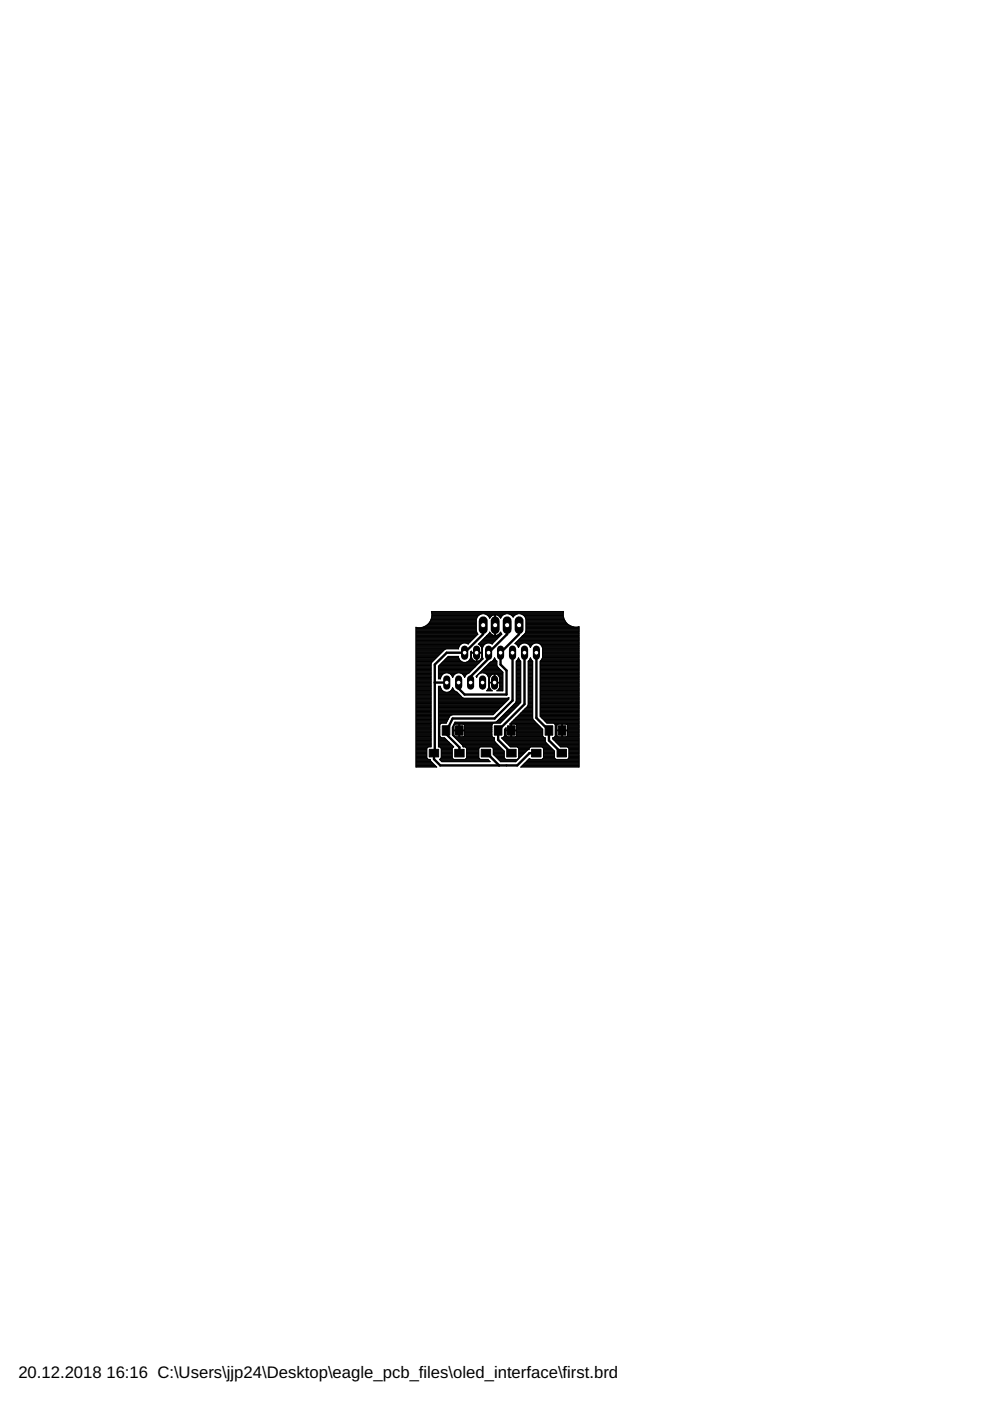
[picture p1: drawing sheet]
<svg xmlns="http://www.w3.org/2000/svg" width="210mm" height="297mm" viewBox="0 0 210 297" stroke-linecap="round" stroke-linejoin="round" font-family="sans-serif">
<defs><g id="words">
<g font-size="3.5">
<text x="3.9" y="292.1">20.12.2018</text>
<text x="22.6" y="292.1">16:16 C:\Users\jjp24\Desktop\eagle_pcb_files\oled_interface\first.brd</text>
</g>
</g></defs>
<path d="M91 158.9h2v1.6h-2zM93.8 153.9h1.6v2h-1.6zM96.4 158.9h2v1.6h-2zM96.6 153.9h1.6v2h-1.6zM102 158.9h2v1.6h-2zM104.8 153.9h1.6v2h-1.6zM107.4 158.9h2v1.6h-2zM107.6 153.9h1.6v2h-1.6zM112.7 158.9h2v1.6h-2zM115.6 153.9h1.6v2h-1.6zM118.1 158.9h2v1.6h-2zM118.4 153.9h1.6v2h-1.6z" fill="#000" stroke="#000" stroke-width=".21"/>
<g fill="none" stroke="#000" stroke-width=".51">
<path d="M102.3 134.6l-3.8 3.8h-3.8l-2.5 2.5v18.8M102.4 132.5v2M103.6 139.6l-3.8 3.8M107.5 132.5v2l-3.9 3.9M108.7 138.4v10.1l-3.8 3.8h-8.9l-1.3 2.6M109.9 134.6l-3.8 3.8v2.5l1.3 1.3v5.1h-8.9l-1.3-1.3v-1.3M110.1 132.5v2M111.2 138.4v10.9l-5.6 5.6v2l2.8 2.8M113.7 138.4v13.8l2.7 2.7v2.1l2.7 2.7M92 159.7v1.3l1.3 1.3h16.4l2.6-2.6h1.4M92.2 144.7h2.5M94.3 155.3l3.1 3.2v1.2"/>
<path d="M103 159.7h.2l2.6 2.6"/>
</g>
<g fill="none" stroke="#000" stroke-width=".21">
<path d="M88.2 139.2h4.6M88.2 138.5h5.3M88.2 134.7h12.9M88.2 139.9h3.9M88.2 139.8h4M88.2 139.7h4.1M88.2 139.5h4.2M88.2 139.4h4.4M88.2 139.3h4.5M88.2 139h4.7M88.2 138.9h4.8M88.2 138.8h5"/>
<path d="M88.2 138.7h5.1M88.2 138.6h5.2M88.2 138.3h5.4M88.2 138.2h5.6M88.2 138.1h5.7M88.2 138h5.8M88.2 137.9h5.9M88.2 137.7h6.1M88.2 137.5h9M88.2 137.4h9M88.2 137.2h9.1M88.2 137.1h9.1"/>
<path d="M88.2 137h9.2M88.2 136.9h9.2M88.2 136.8h9.3M88.2 136.7h9.5M88.2 136.5h9.6M88.2 136.4h9.9M88.2 136.3h11.3M88.2 136.2h11.4M88.2 136h11.5M88.2 135.9h11.7M88.2 135.8h11.8M88.2 135.7h11.9"/>
<path d="M88.2 135.6h12M88.2 135.4h12.2M88.2 135.3h12.3M88.2 135.2h12.4M88.2 135.1h12.5M88.2 135h12.6M88.2 134.8h12.7M88.2 134.6h13M88.2 134.5h13.1M88.2 134.3h13M88.2 134.2h13M88.2 134.1h12.9"/>
<path d="M88.2 134h12.9M88.2 133.9h12.8M88.2 133.8h12.8M88.2 133.6h12.8M88.2 133.5h12.8M88.2 133.4h12.8M88.2 133.3h12.8M88.2 133.2h12.8M88.2 133h.1M89.4 133h11.6M89.9 132.9h11.1M90.1 132.8h10.9"/>
<path d="M90.3 132.7h10.7M90.5 132.5h10.5M90.5 132.5a2.61 2.61 0 0 1-2.3 .5v29.6h4.4l-1.2-1.2-.2-.4h-.4l-.3-.3v-2l.3-.4M90.6 132.4h10.4M90.8 132.3h10.2M90.9 132.2h10.1M91 132.1h10M91.1 132h9.9M91.1 131.8h9.9M91.2 131.7h9.8M91.3 131.6h9.7M91.4 131.5h9.6"/>
<path d="M91.4 131.3h9.6M91.4 131.2h9.6M91.5 131.1h9.6M91.5 131h9.6M91.5 129.8h28M91.5 130.9h9.7M91.5 129.9h27.9M91.6 130.1h27.8M91.6 130.7l-.6 1.3-.5 .5M91.6 130v.7M91.6 130.7h9.6M91.6 130.6h9.7"/>
<path d="M91.6 130.5h9.9M91.6 130.4h10M91.6 130.3h10.3M91.6 130h27.8M94.3 139.9h3.2M94.4 139.8h3M94.6 137.6l-3.1 2.9-.1 .3v17.5h-3.2M94.6 139.7h2.7M94.7 139.5h2.6M94.8 139.4h2.4M94.9 139.3h2.3M97.4 136.9l-.2 .7h-9"/>
<path d="M97.8 136.5l.5-.2 1 .2M97.8 136.5l-.4 .4M99 136.4h.4M99.3 136.5h.1M99.6 139.9h.7M99.6 139.9l-.3 .3M99.7 139.8h.5M99.7 139.7h.4M99.8 139.5h.2M99.8 139.4v-1.2l.2-.2v.3h1v1.9l-.4-.1M99.8 139.2h.2M99.8 139.4l-.2 .5"/>
<path d="M99.8 138.5h2.5M99.8 139.4h.2M99.8 139.3h.2M99.8 139h.2M99.8 138.9h.2M99.8 138.8h.2M99.8 138.7h.2M99.8 138.6h.2M99.8 138.3h1.2M99.8 138.2h.2M99.9 138.1h.1M100 138.5v.9"/>
<path d="M100 139.4l.2 .4 .4 .3M101 139.2h.1M101 139.9h.1M101 139.8h.1M101 139.7h.1M101 139.5h.1M101 139.4h.1M101 139.3h.1M101 139h.1M101 138.9h.1M101 138.8h.1M101 138.7h.1"/>
<path d="M101 138.6h.1M101.1 138.3h1.2M101.5 136.5h1.3M101.5 136.7h1.2M101.6 136.4h1.5M101.7 136.8h.9M101.7 136.3h2.9M101.8 139.9h.4M101.9 136.9h.6M101.9 136.2h2.8M101.9 139.8h.4M102 137h.4"/>
<path d="M102 136h2.8M102 139.7h.4M102 137.1h.4M102.1 139.5h.3M102.1 137.2h.2M102.1 135.9h2.8M102.1 139.4l-.3 .6-.7 .2M102.1 139.4h.2M102.1 137.4h.2M102.1 139.3h.2M102.1 137.5h.2M102.2 130.1l-1 .7-.2 .5v2.5l.3 .7-2 2"/>
<path d="M102.2 137.6h.1M102.2 139.2h.1M102.2 138.5l-.1 .9M102.2 139h.1M102.2 138.9h.1M102.2 138.8h.1M102.2 138.7h.1M102.2 138.6h.1M102.2 138.2h.1M102.2 138.1h.1M102.2 138h.1M102.2 137.9h.1"/>
<path d="M102.2 137.7h.1M102.2 135.8h2.9M102.3 139.4l.1 .3-3 3-.7 .5-.2 .4M102.3 135.7h2.9M102.4 134.5l-.1 .1M102.4 135.6h2.9M102.5 136.9l-.2 .5v2M102.6 135.4h2.8M102.7 135.3h2.8M102.7 130.1l1 .7M102.8 135.2h2.9M102.8 136.5l.5-.2 1 .2"/>
<path d="M102.8 136.5l-.3 .4M102.9 135.1h2.9M103 135h2.9M103 130.3h3.9M103.1 134.8h2.9M103.3 134.7h1.4M103.3 130.4h1.3M103.4 134.6h1M103.4 130.5h1M103.5 134.5h.7M103.5 130.6h.7M103.6 138.4v1.2"/>
<path d="M103.7 134.3h.4M103.7 130.7h.4M103.7 134.2h.3M103.7 130.9h.2M103.8 134.1h.1M103.8 131h.1M104 136.4h.5M104.3 136.5h.1M104.7 139.9h.4M104.7 139.9l-.7 .5-3.1 3 .1 .2M104.7 139.9l.2-.4 .4 .7v.9M104.7 134.7l-.5-.2-.4-.5-.1 .3-2.3 2.3 .5 .3a1.5 1.5 0 0 1 .3 1.4h-1.1v1.9"/>
<path d="M104.7 134.7h.2M104.7 139.8h.3M104.8 139.7h.1M104.8 139.5h.1M104.9 130.3h.1M104.9 130.3l-.6 .2-.5 .6-.1-.3M104.9 130.3v2.2h.2v-2.2a1.24 1.24 0 0 1 1.1 .8l.1-.3M104.9 134.7v-2.1h.2v2.1M104.9 134.6h.2M104.9 134.5h.2M104.9 134.3h.2M104.9 134.2h.2"/>
<path d="M104.9 134.1h.2M104.9 134h.2M104.9 133.9h.2M104.9 133.8h.2M104.9 133.6h.2M104.9 133.5h.2M104.9 133.4h.2M104.9 133.3h.2M104.9 133.2h.2M104.9 133h.2M104.9 132.9h.2M104.9 132.8h.2"/>
<path d="M104.9 132.7h.2M104.9 132.4h.2M104.9 132.3h.2M104.9 132.2h.2M104.9 132.1h.2M104.9 132h.2M104.9 131.8h.2M104.9 131.7h.2M104.9 131.6h.2M104.9 131.5h.2M104.9 131.3h.2M104.9 131.2h.2"/>
<path d="M104.9 131.1h.2M104.9 131h.2M104.9 130.9h.2M104.9 130.7h.2M104.9 130.6h.2M104.9 130.5h.2M104.9 130.4h.2M105.3 134.7h-.4M105.3 134.7h.8M105.3 130.4h1.4M105.6 134.6h.7M105.6 130.5h1"/>
<path d="M105.8 134.5h.6M105.8 130.6h.6M105.9 134.3h.4M105.9 130.7h.4M106 134.2h.2M106 130.9h.2M106.1 134.1h.1M106.1 131h.1M106.4 134.5l-.2-.5-.4 .5-.5 .2M106.4 134.5l-2.1 2M107.2 130.1l-.5 .3-.4 .4M107.8 130.1l1 .7"/>
<path d="M108.1 130.3h1.4M108.4 130.4h.8M108.5 130.5h.6M108.6 130.6h.4M108.7 130.7h.1M109.2 136.4h1.5M109.3 136.3h13.5M109.4 136.5l.4 .4M109.4 136.5h1.1M109.5 136.2h13.3M109.5 136.7h.8M109.6 136h13.2"/>
<path d="M109.6 136.8h.6M109.7 135.9h13.1M109.7 139.9h.4M109.8 136.9l.1 .4 .2-.4M109.8 130.1l-.6 .3-.4 .4M109.8 136.9h.3M109.8 139.8h.3M109.8 137h.2M109.8 135.8h13M109.9 139.7h.1M109.9 137.1h.1M109.9 139.5h.1"/>
<path d="M109.9 137.2h.1M109.9 135.7h12.9M110.1 134.5l-.2 .1M110.1 135.6h12.7M110.2 135.4h12.6M110.3 135.3h12.5M110.3 130.1l1 .7 .2 .5v2.5l-.2 .5-.4 .4M110.4 135.2h12.4M110.5 136.5l.4-.2h.6l.4 .2M110.5 136.5l-.4 .4M110.5 135.1h12.3M110.7 135h12.1"/>
<path d="M110.7 130.3h8.7M110.7 134.8h12.1M110.9 134.7l-1.7 1.7 .2 .1M110.9 134.7h11.9M110.9 130.4h8.5M111 134.6h11.8M111 130.5h8.4M111.1 134.5h11.7M111.1 130.6h8.3M111.3 134.3h11.5M111.3 130.7h8.1M111.3 134.2h11.5"/>
<path d="M111.3 130.9h8.2M111.4 134.1h11.4M111.4 131h8.1M111.4 134h11.4M111.4 131.1h8.1M111.5 133.9h11.3M111.5 131.2h8.1M111.5 133.8h11.3M111.5 133.6h11.3M111.5 133.5h11.3M111.5 133.4h11.3M111.5 133.3h11.3"/>
<path d="M111.5 133.2h11.3M111.5 133h11.3M111.5 132.9h10.1M111.5 132.8h9.7M111.5 132.7h9.4M111.5 132.5h9.2M111.5 132.4h9M111.5 132.3h8.9M111.5 132.2h8.7M111.5 132.1h8.6M111.5 132h8.5M111.5 131.8h8.4"/>
<path d="M111.5 131.7h8.3M111.5 131.6h8.3M111.5 131.5h8.2M111.5 131.3h8.1M111.7 136.4h1.6M111.9 136.5l.4 .4M111.9 136.5h1.1M112.1 136.7h.8M112.2 136.8h.6M112.3 139.9h.4M112.3 139.9l-.3 .3v9.2M112.3 139.9l.2-.4 .4 .7v12.2l.2 .3"/>
<path d="M112.3 136.9l.2 .4 .1-.4M112.3 136.9h.3M112.3 139.8h.3M112.4 137h.2M112.4 139.7h.1M112.4 137.1h.1M112.4 139.5h.1M112.4 137.2h.1M113 136.5l.5-.2h.5l.5 .2M113 136.5l-.4 .4M114.2 136.4h8.6M114.5 136.5l.3 .4"/>
<path d="M114.5 136.5h8.3M114.6 136.7h8.2M114.7 136.8h8.1M114.8 139.9h8M114.8 139.9l-.3 .3v11.7l1.5 1.4h1.4l.3 .3v2.5l-.3 .3M114.8 136.9l.2 .5v2M114.8 136.9h8M114.9 139.8h7.9M114.9 137h7.9M114.9 139.7h7.9M114.9 137.1h7.9M115 139.5h7.8"/>
<path d="M115 137.2h7.8M115 139.4h7.8M115 139.4l-.2 .5M115 137.6h7.8M115 139.2h7.8M115 138.5h7.8M115 139.3h7.8M115 139h7.8M115 138.9h7.8M115 138.8h7.8M115 138.7h7.8M115 138.6h7.8"/>
<path d="M115 138.3h7.8M115 138.2h7.8M115 138.1h7.8M115 138h7.8M115 137.9h7.8M115 137.7h7.8M115 137.5h7.8M115 137.4h7.8M119.4 129.9l.1-.3h-28l.1 .4M119.4 129.9v.7M119.4 130.6l.6 1.3 .5 .5M120.5 132.4a2.58 2.58 0 0 0 2.3 .5"/>
<path d="M122.6 132.9h.2M122.8 132.9v29.7h-12.4l1.9-1.8 .2 .2h2.4l.3-.3M88.2 142.7h3.2M88.2 146.8h3.2M88.2 156.4h3.2M88.2 153.1h3.2M88.2 155h3.2M88.2 158.9h2.3M88.2 140.3h3.5M88.2 159.9h2.3M88.2 159.8h2.3M88.2 159.7h2.3"/>
<path d="M88.2 159.5h2.3M88.2 159.4h2.3M88.2 159.3h2.3M88.2 159.2h2.3M88.2 159h2.3M88.2 158.8h2.3M88.2 158.7h2.3M88.2 158.6h2.4M88.2 158.5h2.5M88.2 158.2h3.2M88.2 158.1h3.2M88.2 158h3.2"/>
<path d="M88.2 157.8h3.2M88.2 157.7h3.2M88.2 157.6h3.2M88.2 157.5h3.2M88.2 157.4h3.2M88.2 157.2h3.2M88.2 157.1h3.2M88.2 157h3.2M88.2 156.9h3.2M88.2 156.8h3.2M88.2 156.6h3.2M88.2 156.5h3.2"/>
<path d="M88.2 156.3h3.2M88.2 156.1h3.2M88.2 156h3.2M88.2 155.9h3.2M88.2 155.8h3.2M88.2 155.7h3.2M88.2 155.6h3.2M88.2 155.4h3.2M88.2 155.3h3.2M88.2 155.2h3.2M88.2 155.1h3.2M88.2 154.8h3.2"/>
<path d="M88.2 154.7h3.2M88.2 154.6h3.2M88.2 154.5h3.2M88.2 154.3h3.2M88.2 154.2h3.2M88.2 154.1h3.2M88.2 154h3.2M88.2 153.9h3.2M88.2 153.8h3.2M88.2 153.6h3.2M88.2 153.5h3.2M88.2 153.4h3.2"/>
<path d="M88.2 153.3h3.2M88.2 153h3.2M88.2 152.9h3.2M88.2 152.8h3.2M88.2 152.7h3.2M88.2 152.5h3.2M88.2 152.4h3.2M88.2 152.3h3.2M88.2 152.2h3.2M88.2 152.1h3.2M88.2 151.9h3.2M88.2 151.8h3.2"/>
<path d="M88.2 151.7h3.2M88.2 151.6h3.2M88.2 151.5h3.2M88.2 151.3h3.2M88.2 151.2h3.2M88.2 151.1h3.2M88.2 151h3.2M88.2 150.9h3.2M88.2 150.7h3.2M88.2 150.6h3.2M88.2 150.5h3.2M88.2 150.4h3.2"/>
<path d="M88.2 150.3h3.2M88.2 150.1h3.2M88.2 150h3.2M88.2 149.9h3.2M88.2 149.8h3.2M88.2 149.6h3.2M88.2 149.5h3.2M88.2 149.4h3.2M88.2 149.3h3.2M88.2 149.2h3.2M88.2 149.1h3.2M88.2 148.9h3.2"/>
<path d="M88.2 148.8h3.2M88.2 148.7h3.2M88.2 148.6h3.2M88.2 148.4h3.2M88.2 148.3h3.2M88.2 148.2h3.2M88.2 148.1h3.2M88.2 148h3.2M88.2 147.8h3.2M88.2 147.7h3.2M88.2 147.6h3.2M88.2 147.5h3.2"/>
<path d="M88.2 147.4h3.2M88.2 147.2h3.2M88.2 147.1h3.2M88.2 147h3.2M88.2 146.9h3.2M88.2 146.6h3.2M88.2 146.5h3.2M88.2 146.4h3.2M88.2 146.3h3.2M88.2 146.2h3.2M88.2 146h3.2M88.2 145.9h3.2"/>
<path d="M88.2 145.8h3.2M88.2 145.7h3.2M88.2 145.6h3.2M88.2 145.4h3.2M88.2 145.3h3.2M88.2 145.2h3.2M88.2 145.1h3.2M88.2 144.9h3.2M88.2 144.8h3.2M88.2 144.7h3.2M88.2 144.6h3.2M88.2 144.5h3.2"/>
<path d="M88.2 144.4h3.2M88.2 144.2h3.2M88.2 144.1h3.2M88.2 144h3.2M88.2 143.9h3.2M88.2 143.7h3.2M88.2 143.6h3.2M88.2 143.5h3.2M88.2 143.4h3.2M88.2 143.3h3.2M88.2 143.2h3.2M88.2 143h3.2"/>
<path d="M88.2 142.9h3.2M88.2 142.8h3.2M88.2 142.5h3.2M88.2 142.4h3.2M88.2 142.3h3.2M88.2 142.2h3.2M88.2 142.1h3.2M88.2 141.9h3.2M88.2 141.8h3.2M88.2 141.7h3.2M88.2 141.6h3.2M88.2 141.5h3.2"/>
<path d="M88.2 141.4h3.2M88.2 141.2h3.2M88.2 141.1h3.2M88.2 141h3.2M88.2 140.9h3.2M88.2 140.7h3.2M88.2 140.6h3.2M88.2 140.5h3.3M88.2 140.4h3.4M88.2 140.1h3.6M88.2 140h3.8M92 159.7h.2"/>
<path d="M93 142.7h6.5M93 146.8h3.9M93 156.4h1.2l2 1.9M93 153.1h1.7M93 155h.2M93 158.2h3.1M93 158.1h2.9M93 158h2.8M93 157.8h2.7M93 157.7h2.6M93 157.6h2.4M93 157.5h2.3"/>
<path d="M93 157.4h2.2M93 157.2h2.1M93 157.1h2M93 157h1.8M93 156.9h1.7M93 156.8h1.6M93 156.6h1.5M93 156.5h1.4M93 156.3h.5M93 156.1h.3M93 156h.2M93 155.9h.2"/>
<path d="M93 155.8h.2M93 155.7h.2M93 155.6h.2M93 155.4h.2M93 155.3h.2M93 155.2h.2M93 155.1h.2M93 154.8h.2M93 154.7h.2M93 154.6h.2M93 154.5h.2M93 154.3h.2"/>
<path d="M93 154.2h.2M93 154.1h.2M93 154h.2M93 153.9h.2M93 153.8h.2M93 153.6h.3M93 153.5h.4M93 153.4h.5M93 153.3h1.6M93 153h1.8M93 152.9h1.8M93 152.8h1.9"/>
<path d="M93 152.7h1.9M93 152.5h2M93 152.4h2.1M93 152.3h2.1M93 152.2h2.2M93 152.1h2.2M93 151.9h2.3M93 151.8h2.4M93 151.7h2.5M93 151.6h2.7M93 151.5h11.6M93 151.3h11.7"/>
<path d="M93 151.2h11.9M93 151.1h12M93 151h12.1M93 150.9h12.2M93 150.7h12.3M93 150.6h12.5M93 150.5h12.6M93 150.4h12.7M93 150.3h12.8M93 150.1h12.9M93 150h13.1M93 149.9h13.2"/>
<path d="M93 149.8h13.3M93 149.6h13.4M93 149.5h13.6M93 149.4h13.7M93 149.3h13.8M93 149.2h13.9M93 149.1h14M93 148.9h14.1M93 148.8h14.3M93 148.7h14.4M93 148.6h14.5M93 148.4h14.6"/>
<path d="M93 148.3h14.8M93 148.2h14.9M93 148.1h14.9M93 148h5.2M93 147.8h5M93 147.7h4.9M93 147.6h4.7M93 147.5h4.6M93 147.4h4.5M93 147.2h4.4M93 147.1h4.3M93 147h4.2"/>
<path d="M93 146.9h4M93 146.6h1.1M93 146.5h.9M93 146.4h.8M93 146.3h.7M93 146.2h.6M93 146h.5M93 145.9h.5M93 145.8h.5M93 145.7h.4M93 145.6h.4M93 143.9h.4"/>
<path d="M93 143.7h.4M93 143.6h.5M93 143.5h.5M93 143.4h.6M93 143.3h.6M93 143.2h.7M93 143h.8M93 142.9h.9M93 142.8h1.2M93 142.5h6.6M93 142.4h6.7M93 142.3h6.8"/>
<path d="M93 142.2h6.9M93 142.1h7.1M93 141.9h7.2M93 141.8h7.3M93 141.7h7.4M93 141.6h7.5M93 141.5h7.7M93 141.4h7.8M93 141.2h7.9M93.1 141.1h7.9M93.2 141h7.9M93.2 158.3l.4 .4v2l-.4 .3 .5 .5h10.2l-.5-.5h-1.6l-.3-.3v-2l.3-.4"/>
<path d="M93.3 158.5h2.8M93.3 140.9h8M93.5 158.6h2.5M93.5 140.7h7.9M93.6 158.9h2.3M93.6 159.9h2.3M93.6 159.8h2.3M93.6 159.7h2.3M93.6 159.5h2.3M93.6 159.4h2.3M93.6 159.3h2.3M93.6 159.2h2.3"/>
<path d="M93.6 159h2.3M93.6 158.8h2.3M93.6 158.7h2.3M93.6 140.6h7.9M93.7 140.5h7.9M93.8 140.4h4.3M93.9 140.3h3.9M94.1 140.1h3.6M94.2 140h3.4M94.4 146.8a1.28 1.28 0 0 1-1-1.3h-.4v12.8h3.2M94.6 154.9h.1M94.6 154.9l-.3 .4"/>
<path d="M94.7 154.9h-.1M95 146.8l.4-.2 .6-.8 .5 .8 .4 .1 1.2 1.2 .3 .1h9.1l.4-.1v.3M95 142.7l.4 .2 .6 .7M95.3 142.8h1.4M95.3 146.6h1.4M95.3 151.9l-.7 1.4h-1l-.4 .3v2.5l.4 .3M95.4 151.8l-.1 .1M95.5 142.9h1M95.5 146.5h1M95.6 151.7l-.2 .1M95.6 151.6v.1M95.6 143h.8"/>
<path d="M95.6 146.4h.7M95.7 146.3h.5M95.7 143.2h.5M95.8 151.6h.1M95.8 151.6h-.2M95.8 146.2h.3M95.8 143.3h.3M95.9 146h.2M95.9 143.4h.2M95.9 154.2v1.7l2.2 2.1 .1 .3M95.9 155h8.4M95.9 155.8h.3"/>
<path d="M95.9 155.7h.3M95.9 155.6h.3M95.9 155.4h.3M95.9 155.3h.3M95.9 155.2h.3M95.9 155.1h.3M95.9 154.8h1.4M95.9 154.7h.3M95.9 154.6h.3M95.9 154.5h.3M95.9 154.3h.3M95.9 154.2h.3"/>
<path d="M95.9 145.9h.1M95.9 143.5h.1M96 154.1h.2M96 143.6h.1M96 155.9h.2M96 154h.2M96.1 156h.2M96.1 153.9h.1M96.2 153.8h.1M96.2 158.3l-.3 .4v2M96.2 153.6h.2M96.2 156.1h.2"/>
<path d="M96.2 154.9v1M96.2 155.9l.1 .2M96.3 153.5h8.1M96.3 153.4h8.2M96.4 156.3h8.1M96.4 153.6l-.2 1.2h2.3l-.1-1.2M96.4 153.6l.9-.1v2.7l-1-.1M96.4 153.3h9.7M96.5 156.4h8.3v.6M96.6 156.5h8.2M96.7 156.6h8.1M96.8 156.8h8"/>
<path d="M96.9 156.9h7.9M97 142.7l-.5 .2-.5 .7M97.1 157h7.7M97.2 157.1h7.7M97.3 157.2h7.6M97.3 156.1h.2M97.3 156h.2M97.3 155.9h.2M97.3 155.8h.2M97.3 155.7h.2M97.3 155.6h.2M97.3 155.4h.2"/>
<path d="M97.3 155.3h.2M97.3 155.2h.2M97.3 155.1h.2M97.3 154.7h.2M97.3 154.6h.2M97.3 154.5h.2M97.3 154.3h.2M97.3 154.2h.2M97.3 154.1h.2M97.3 154h.2M97.3 153.9h.2M97.3 153.8h.2"/>
<path d="M97.3 153.6h.2M97.4 157.4h7.6M97.5 154.8h6.8M97.5 142.7l.5 .2 .5 .7M97.6 157.5h7.5M97.7 157.6h7.5M97.8 157.7h7.6M97.8 142.8h1.4M97.9 157.8h7.6M98 158h7.6M98 142.9h1M98.1 158.1h7.6"/>
<path d="M98.1 158.2h7.8M98.1 143h.8M98.2 158.3h.1M98.3 143.2h.5M98.3 156.1h6.1M98.4 143.3h.3M98.4 153.6l-.9-.1v2.7h.8l.2-.3M98.4 153.6h5.9M98.4 143.4h.2M98.5 156h5.8M98.5 143.5h.1M98.5 153.8h5.8"/>
<path d="M98.5 154.9v1M98.5 155.9h5.8M98.5 155.8h5.8M98.5 155.7h5.8M98.5 155.6h5.8M98.5 155.4h5.8M98.5 155.3h5.8M98.5 155.2h5.8M98.5 155.1h5.8M98.5 154.7h5.8M98.5 154.6h5.8M98.5 154.5h5.8"/>
<path d="M98.5 154.3h5.8M98.5 154.2h5.8M98.5 154.1h5.8M98.5 154h5.8M98.5 153.9h5.8M98.5 143.6h.1M98.6 158.3l.3 .4v2M98.7 158.5h3M98.8 158.6h2.8M98.9 140.4h2.8M98.9 158.9h2.6M98.9 159.9h2.6"/>
<path d="M98.9 159.8h2.6M98.9 159.7h2.6M98.9 159.5h2.6M98.9 159.4h2.6M98.9 159.3h2.6M98.9 159.2h2.6M98.9 159h2.6M98.9 158.8h2.6M98.9 158.7h2.6M99.2 140.3h2.7M99.3 140.2a1.3 1.3 0 0 1-2.1-1h-2.2l-2 2v2.7h.4a1.32 1.32 0 0 1 1-1.2M99.4 140.1h1.2"/>
<path d="M99.5 140h.9M99.8 143.4v1.3M101 143.4h.2M101 140.1h.1M101 140h.1M101 143.5h.1M101 143.6l.1 .1M101.1 143.3h.1M101.1 140.2l.1 .1M101.2 143.2h.1M101.3 143h.1M101.5 142.9h.1"/>
<path d="M101.5 140.1h.5M101.6 142.8h.2M101.7 142.7h4.9M101.7 140h.4M101.8 142.5h4.8M101.9 142.4h4.6M102 142.3h4.4M102.1 142.7l-.5 .2-.6 .7M102.2 142.2h4.1M102.3 142.1h3.9M102.4 141.9h3.6M102.5 141.8h3.4"/>
<path d="M102.6 142.7l.5 .2 .5 .8v2l-.4 .8h1.2l-.1-.1M102.6 141.7h3.2M102.8 141.6h2.9M102.9 142.8h3.7M102.9 141.5h2.7M103 141.4h2.5M103.1 142.9h1.5M103.1 141.2h2.3M103.2 146.4h1.1M103.2 143h1.1M103.3 141.1h2M103.3 143.2h.8"/>
<path d="M103.4 146.3h.7M103.4 141h1.9M103.4 146.2h.6M103.4 143.3h.6M103.5 146h.4M103.5 143.4h.4M103.5 140.9h1.8M103.5 143.5h.4M103.5 145.9h.4M103.6 145.8h.2M103.6 143.6h.2M103.6 145.7h.2"/>
<path d="M103.6 145.6h.2M103.6 145.4h.2M103.6 145.3h.2M103.6 145.2h.2M103.6 145.1h.2M103.6 144.9h.2M103.6 144.8h.2M103.6 144.7h1.2M103.6 144.6h.2M103.6 144.5h.2M103.6 144.4h.2M103.6 144.2h.2"/>
<path d="M103.6 144.1h.2M103.6 144h.2M103.6 143.9h.2M103.6 143.7h.2M103.6 140.7h1.7M103.7 140.6h1.6M103.8 143.9v.8h2.1v-.8M103.8 145.6l.1 .4M103.8 140.5h1.5M103.9 143.4l-.1 .5M103.9 146l.4 .4M104 140.4h1.3"/>
<path d="M104.3 158.3l.3 .4v1.2M104.3 140.3h1M104.3 143l-.4 .4M104.4 158.5h1.7M104.4 140.1h.9M104.5 158.6h1.7M104.5 140h.7M104.6 158.9h2M104.6 159.9h2.3M104.6 159.8h2.3M104.6 159.7h2.3M104.6 159.5h2.3"/>
<path d="M104.6 159.4h2.3M104.6 159.3h2.3M104.6 159.2h2.2M104.6 159h2.1M104.6 158.8h1.8M104.6 158.7h1.7M104.6 142.9l-.3 .1M104.8 142.9v1.9h-1v.8M104.8 142.9h.1M104.8 142.9h-.2M104.8 144.6h.1M104.8 144.5h.1"/>
<path d="M104.8 144.4h.1M104.8 144.2h.1M104.8 144.1h.1M104.8 144h.1M104.8 143.9h.1M104.8 143.7h.1M104.8 143.6h.1M104.8 143.5h.1M104.8 143.4h.1M104.8 143.3h.1M104.8 143.2h.1M104.8 143h.1"/>
<path d="M104.8 157l.1 .3 2 2M104.9 142.9v1.9h1v.8M104.9 142.9l.5 .1M104.9 144.7h1.7M105.2 142.9h1.4M105.2 153h1.1M105.3 141.1l.2 .3M105.4 152.9h1.1M105.4 143l.4 .4M105.4 143h1.2M105.5 141.4l1.1 1.1M105.5 146.4h1.1"/>
<path d="M105.5 152.8h1.1M105.6 146.3l-.2 .1M105.6 146.3h1M105.6 143.2h1M105.6 152.7h1.1M105.7 146.2h.9M105.7 143.3h.9M105.7 152.5h1.1M105.8 146l-.2 .3M105.8 143.4l.1 .5M105.8 146h.8M105.8 143.4h.8"/>
<path d="M105.9 145.9h.7M105.9 143.5h.7M105.9 145.9l-.1 .1M105.9 152.4h1.1M105.9 145.8h.7M105.9 143.6h.7M105.9 145.6v.3M105.9 145.7h.7M105.9 145.6h.7M105.9 145.4h.7M105.9 145.3h.7M105.9 145.2h.7"/>
<path d="M105.9 145.1h.7M105.9 144.9h.7M105.9 144.8h.7M105.9 144.6h.7M105.9 144.5h.7M105.9 144.4h.7M105.9 144.2h.7M105.9 144.1h.7M105.9 144h.7M105.9 143.9h.7M105.9 143.7h.7M106 158.3h-7.8"/>
<path d="M106 152.3h1.1M106.1 152.2h1.1M106.2 153.1h-9.7l-.6 1.1M106.2 152.1h1.1M106.4 151.9h1M106.4 156.5v-.1h9.2l.1 1 1.9 1.9M106.4 156.5l1.8 1.8M106.4 156.5h9.2M106.5 151.8h1M106.5 156.6h9.1M106.6 151.7h1.1M106.6 142.5v4h-1.3l.1-.1"/>
<path d="M106.6 156.8h9M106.7 151.6h1.1M106.7 156.9h8.9M106.8 156.3h8.5M106.8 151.5h1.1M106.9 157h8.7M106.9 156.1h.6M106.9 159.3v1.4M107 155h8.1M107 156h.3M107 155.9h.3M107 155.8h.3"/>
<path d="M107 155.7h.3M107 155.6h.3M107 155.4h.3M107 155.3h.3M107 155.2h.3M107 155.1h.3M107 154.8h1.3M107 154.7h.3M107 151.3h1M107 157.1h8.6M107 154.6h.3M107.1 151.2h1.1"/>
<path d="M107.1 157.2h8.6M107.1 154.5h.2M107.2 151.1h1.1M107.2 157.4h8.5M107.3 154.3h.1M107.3 154.9v1M107.3 155.9l.1 .2M107.3 151h1.1M107.4 157.5h8.4M107.4 150.9h1.1M107.5 157.6h8.4M107.6 150.7h1"/>
<path d="M107.6 157.7h8.4M107.7 150.6h1.1M107.7 157.8h8.4M107.7 148h.2M107.8 150.5h1.1M107.8 158h8.5M107.9 148.2l-3.4 3.4h-8.7M107.9 150.4h1.1M107.9 158.1h8.5M108.1 150.3h1M108.1 158.2h8.4M108.1 153.5h5.8"/>
<path d="M108.2 150.1h1M108.2 158.3h8.4M108.2 153.4h5.6M108.3 150h1.1M108.3 156.1h.2M108.3 156h.2M108.3 155.9h.2M108.3 155.8h.2M108.3 155.7h.2M108.3 155.6h.2M108.3 155.4h.2M108.3 155.3h.2"/>
<path d="M108.3 155.2h.2M108.3 155.1h.2M108.3 154.7h.2M108.3 154.6h.2M108.3 154.5h.2M108.3 154.3h.2M108.3 154.2h.2M108.3 154.1h.2M108.3 154h.2M108.3 153.9h.2M108.3 153.8h.2M108.3 153.6h.2"/>
<path d="M108.3 153.3h5.4M108.4 149.9h1.1M108.5 153.1h5.1M108.5 154.8h6.6M108.5 149.8h1.1M108.6 153h4.9M108.6 149.6h1.1M108.7 152.9h4.6M108.8 149.5h1M108.8 152.8h4.4M108.9 149.4h1.1M108.9 152.7h4.2"/>
<path d="M109 149.3h1.1M109.1 152.5h3.9M109.1 149.2h1.1M109.2 152.4h3.8M109.2 149.1h1.1M109.3 152.3h3.6M109.3 149l-4 4-.3 .1M109.3 156.2h-.8v-2.7l1 .2v1.1h-2.2v-.5l-.3 .3v1.5l-.4 .3M109.3 148.9h1.1M109.4 156.1h5.7M109.4 148.8h1M109.4 152.2h3.5"/>
<path d="M109.4 153.6h4.6M109.5 142.7h.9M109.5 148.7v-8.5l.4-.7 .5 .7v8.7M109.5 146.8h.9M109.5 148.7l-.2 .3M109.5 140.3h.9M109.5 148.7h.9M109.5 148.6h.9M109.5 148.4h.9M109.5 148.3h.9M109.5 148.2h.9M109.5 148.1h.9"/>
<path d="M109.5 148h.9M109.5 147.8h.9M109.5 147.7h.9M109.5 147.6h.9M109.5 147.5h.9M109.5 147.4h.9M109.5 147.2h.9M109.5 147.1h.9M109.5 147h.9M109.5 146.9h.9M109.5 146.6h.9M109.5 146.5h.9"/>
<path d="M109.5 146.4h.9M109.5 146.3h.9M109.5 146.2h.9M109.5 146h.9M109.5 145.9h.9M109.5 145.8h.9M109.5 145.7h.9M109.5 145.6h.9M109.5 145.4h.9M109.5 145.3h.9M109.5 145.2h.9M109.5 145.1h.9"/>
<path d="M109.5 144.9h.9M109.5 144.8h.9M109.5 144.7h.9M109.5 144.6h.9M109.5 144.5h.9M109.5 144.4h.9M109.5 144.2h.9M109.5 144.1h.9M109.5 144h.9M109.5 143.9h.9M109.5 143.7h.9M109.5 143.6h.9"/>
<path d="M109.5 143.5h.9M109.5 143.4h.9M109.5 143.3h.9M109.5 143.2h.9M109.5 143h.9M109.5 142.9h.9M109.5 142.8h.9M109.5 142.5h.9M109.5 142.4h.9M109.5 142.3h.9M109.5 142.2h.9M109.5 142.1h.9"/>
<path d="M109.5 141.9h.9M109.5 141.8h.9M109.5 141.7h.9M109.5 141.6h.9M109.5 141.5h.9M109.5 141.4h.9M109.5 141.2h.9M109.5 141.1h.9M109.5 141h.9M109.5 140.9h.9M109.5 140.7h.9M109.5 140.6h.9"/>
<path d="M109.5 140.5h.9M109.5 140.4h.9M109.5 156h5.6M109.5 140.1h.9M109.5 153.8h4.7M109.5 155.9l-.2 .3M109.5 154.9v1M109.5 155.9h5.6M109.5 155.8h5.6M109.5 155.7h5.6M109.5 155.6h5.6M109.5 155.4h5.6"/>
<path d="M109.5 155.3h5.6M109.5 155.2h5.6M109.5 155.1h5.6M109.5 154.7h5.6M109.5 154.6h5.5M109.5 154.5h5.4M109.5 154.3h5.3M109.5 154.2h5.1M109.5 154.1h5M109.5 154h4.9M109.5 153.9h4.8M109.5 152.1h3.4"/>
<path d="M109.6 140h.7M109.7 158.3l.3 .4v2l-.3 .3h-2.5l-.3-.3M109.7 151.9h3.2M109.7 158.5h2.7M109.8 151.8h3.1M109.9 158.6h2.4M109.9 151.7h3M110 158.9h2M110 159.9h1M110 159.8h1.1M110 159.7h1.2M110 159.5h1.3"/>
<path d="M110 159.4h1.4M110 159.3h1.5M110 159.2h1.7M110 159h1.8M110 158.8h2.2M110 158.7h2.2M110 151.6h2.9M110.1 151.5h2.8M110.3 151.3h2.6M110.4 151.2h2.5M110.4 148.9l-4.4 4.4h-1.4l-.3 .3v2.5l.3 .3M110.5 151.1h2.4"/>
<path d="M110.6 151h2.3M110.7 150.9h2.2M110.8 150.7h2.1M111 150.6h1.9M111.1 150.5h1.8M111.2 150.4h1.7M111.3 150.3h1.6M111.5 150.1h1.4M111.6 150h1.3M111.7 149.9h1.2M111.8 149.8h1.1M111.9 149.6h1"/>
<path d="M112 149.5h.9M112 142.7h.9M112 146.8h.9M112 149.4l-.1 .3-3.8 3.8h.2v2.7l-.9-.1M112 140.3h.9M112 149.4h.9M112 149.3h.9M112 149.2h.9M112 149.1h.9M112 148.9h.9M112 148.8h.9M112 148.7h.9"/>
<path d="M112 148.6h.9M112 148.4h.9M112 148.3h.9M112 148.2h.9M112 148.1h.9M112 148h.9M112 147.8h.9M112 147.7h.9M112 147.6h.9M112 147.5h.9M112 147.4h.9M112 147.2h.9"/>
<path d="M112 147.1h.9M112 147h.9M112 146.9h.9M112 146.6h.9M112 146.5h.9M112 146.4h.9M112 146.3h.9M112 146.2h.9M112 146h.9M112 145.9h.9M112 145.8h.9M112 145.7h.9"/>
<path d="M112 145.6h.9M112 145.4h.9M112 145.3h.9M112 145.2h.9M112 145.1h.9M112 144.9h.9M112 144.8h.9M112 144.7h.9M112 144.6h.9M112 144.5h.9M112 144.4h.9M112 144.2h.9"/>
<path d="M112 144.1h.9M112 144h.9M112 143.9h.9M112 143.7h.9M112 143.6h.9M112 143.5h.9M112 143.4h.9M112 143.3h.9M112 143.2h.9M112 143h.9M112 142.9h.9M112 142.8h.9"/>
<path d="M112 142.5h.9M112 142.4h.9M112 142.3h.9M112 142.2h.9M112 142.1h.9M112 141.9h.9M112 141.8h.9M112 141.7h.9M112 141.6h.9M112 141.5h.9M112 141.4h.9M112 141.2h.9"/>
<path d="M112 141.1h.9M112 141h.9M112 140.9h.9M112 140.7h.9M112 140.6h.9M112 140.5h.9M112 140.4h.9M112 140.1h.9M112.2 140h.6M112.5 158.3l-.3 .4v.2l-.4 .1-2.5 2.5h-3.1l-1.6-1.6M113.1 152.7l2 1.9v1.5l.3 .3M114.5 142.7h8.3"/>
<path d="M114.5 146.8h8.3M114.5 140.3h8.3M114.5 151.8h8.3M114.5 151.7h8.3M114.5 151.6h8.3M114.5 151.5h8.3M114.5 151.3h8.3M114.5 151.2h8.3M114.5 151.1h8.3M114.5 151h8.3M114.5 150.9h8.3M114.5 150.7h8.3"/>
<path d="M114.5 150.6h8.3M114.5 150.5h8.3M114.5 150.4h8.3M114.5 150.3h8.3M114.5 150.1h8.3M114.5 150h8.3M114.5 149.9h8.3M114.5 149.8h8.3M114.5 149.6h8.3M114.5 149.5h8.3M114.5 149.4h8.3M114.5 149.3h8.3"/>
<path d="M114.5 149.2h8.3M114.5 149.1h8.3M114.5 148.9h8.3M114.5 148.8h8.3M114.5 148.7h8.3M114.5 148.6h8.3M114.5 148.4h8.3M114.5 148.3h8.3M114.5 148.2h8.3M114.5 148.1h8.3M114.5 148h8.3M114.5 147.8h8.3"/>
<path d="M114.5 147.7h8.3M114.5 147.6h8.3M114.5 147.5h8.3M114.5 147.4h8.3M114.5 147.2h8.3M114.5 147.1h8.3M114.5 147h8.3M114.5 146.9h8.3M114.5 146.6h8.3M114.5 146.5h8.3M114.5 146.4h8.3M114.5 146.3h8.3"/>
<path d="M114.5 146.2h8.3M114.5 146h8.3M114.5 145.9h8.3M114.5 145.8h8.3M114.5 145.7h8.3M114.5 145.6h8.3M114.5 145.4h8.3M114.5 145.3h8.3M114.5 145.2h8.3M114.5 145.1h8.3M114.5 144.9h8.3M114.5 144.8h8.3"/>
<path d="M114.5 144.7h8.3M114.5 144.6h8.3M114.5 144.5h8.3M114.5 144.4h8.3M114.5 144.2h8.3M114.5 144.1h8.3M114.5 144h8.3M114.5 143.9h8.3M114.5 143.7h8.3M114.5 143.6h8.3M114.5 143.5h8.3M114.5 143.4h8.3"/>
<path d="M114.5 143.3h8.3M114.5 143.2h8.3M114.5 143h8.3M114.5 142.9h8.3M114.5 142.8h8.3M114.5 142.5h8.3M114.5 142.4h8.3M114.5 142.3h8.3M114.5 142.2h8.3M114.5 142.1h8.3M114.5 141.9h8.3M114.5 141.8h8.3"/>
<path d="M114.5 141.7h8.3M114.5 141.6h8.3M114.5 141.5h8.3M114.5 141.4h8.3M114.5 141.2h8.3M114.5 141.1h8.3M114.5 141h8.3M114.5 140.9h8.3M114.5 140.7h8.3M114.5 140.6h8.3M114.5 140.5h8.3M114.5 140.4h8.3"/>
<path d="M114.6 151.9h8.2M114.6 140.1h8.2M114.7 140h8.1M114.7 152.1h8.1M114.8 152.2h8M114.9 158.3l.3 .4v2M114.9 152.3h7.9M115 158.5h1.7M115.1 152.4h7.7M115.1 158.6h1.8M115.2 152.5h7.6M115.2 158.9h2"/>
<path d="M115.2 159.9h2.4M115.2 159.8h2.4M115.2 159.7h2.4M115.2 159.5h2.4M115.2 159.4h2.4M115.2 159.3h2.4M115.2 159.2h2.3M115.2 159h2.1M115.2 158.8h1.9M115.2 158.7h1.8M115.3 152.7h7.5M115.4 152.8h7.4"/>
<path d="M115.5 152.9h7.3M115.7 153h7.1M115.8 153.1h7M115.9 153.3h6.9M117.2 156.7l1.7 1.6M117.2 156.6h5.6M117.2 156.5h5.6M117.3 156.8h5.5M117.4 156.9h5.4M117.5 153.4h5.3M117.5 157h5.3M117.5 156.3h5.3"/>
<path d="M117.6 153.5h5.2M117.6 157.1h5.2M117.7 156.1h.5M117.7 153.6h.5M117.7 155h5.1M117.7 156h.4M117.7 155.9h.4M117.7 155.8h.4M117.7 155.7h.4M117.7 155.6h.4M117.7 155.4h.4M117.7 155.3h.4"/>
<path d="M117.7 155.2h.4M117.7 155.1h.4M117.7 154.8h1.4M117.7 154.7h.4M117.7 154.6h.4M117.7 154.5h.4M117.7 154.3h.4M117.7 154.2h.4M117.7 154.1h.4M117.7 154h.4M117.7 153.9h.4M117.7 153.8h.4"/>
<path d="M117.8 157.2h5M117.9 157.4h4.9M118 157.5h4.8M118.1 155.9l.2 .3M118.1 154.9v1M118.1 157.6h4.7M118.2 157.7h4.6M118.4 157.8h4.4M118.5 158h4.3M118.6 158.1h4.2M118.7 158.2h4.1M118.9 158.3h3.9"/>
<path d="M119.1 156.1h.2M119.1 156h.2M119.1 155.9h.2M119.1 155.8h.2M119.1 155.7h.2M119.1 155.6h.2M119.1 155.4h.2M119.1 155.3h.2M119.1 155.2h.2M119.1 155.1h.2M119.1 154.7h.2M119.1 154.6h.2"/>
<path d="M119.1 154.5h.2M119.1 154.3h.2M119.1 154.2h.2M119.1 154.1h.2M119.1 154h.2M119.1 153.9h.2M119.1 153.8h.2M119.1 153.6h.2M119.3 154.8h3.5M120.1 156.1h2.7M120.2 153.6l.1 1.2h-2.2v-1.1l1-.2v2.7h-.8M120.2 153.6l-.9-.1v2.7h.8l.2-.3"/>
<path d="M120.2 153.6h2.6M120.3 156h2.5M120.3 158.3l.3 .4v2l-.3 .3h-2.4l-.3-.3v-1.4M120.3 155.9h2.5M120.3 153.8h2.5M120.3 154.9v1M120.3 155.8h2.5M120.3 155.7h2.5M120.3 155.6h2.5M120.3 155.4h2.5M120.3 155.3h2.5M120.3 155.2h2.5"/>
<path d="M120.3 155.1h2.5M120.3 154.7h2.5M120.3 154.6h2.5M120.3 154.5h2.5M120.3 154.3h2.5M120.3 154.2h2.5M120.3 154.1h2.5M120.3 154h2.5M120.3 153.9h2.5M120.4 158.5h2.4M120.5 158.6h2.3M120.6 158.9h2.2"/>
<path d="M120.6 159.9h2.2M120.6 159.8h2.2M120.6 159.7h2.2M120.6 159.5h2.2M120.6 159.4h2.2M120.6 159.3h2.2M120.6 159.2h2.2M120.6 159h2.2M120.6 158.8h2.2M120.6 158.7h2.2M122.8 156.4h-5.6v.3M88.2 162.5h4.3"/>
<path d="M88.2 162.4h4.2M88.2 162.3h4M88.2 162.2h3.9M88.2 162.1h3.8M88.2 161.9h3.7M88.2 161.8h3.6M88.2 161.7h3.5M88.2 161.6h3.3M88.2 161.5h3.2M88.2 161.3h3.1M88.2 161.2h3.1M88.2 161.1h3"/>
<path d="M88.2 161h2.5M88.2 160.8h2.4M88.2 160.7h2.3M88.2 160.6h2.3M88.2 160.5h2.3M88.2 160.4h2.3M88.2 160.3h2.3M88.2 160.1h2.3M88.2 160h2.3M93.3 161.1h10.2M93.3 161h2.8M93.3 162.3h.1"/>
<path d="M93.4 161.2h10.3M93.4 160.8h2.6M93.5 161.3h10.3M93.5 160.7h2.4M93.6 160.6h2.3M93.6 160.5h2.3M93.6 160.4h2.3M93.6 160.3h2.3M93.6 160.1h2.3M93.6 160h2.3M93.6 161.5h10.3M95.9 160.7l.3 .3h2.4l.3-.3"/>
<path d="M98.7 161h3.1M98.8 160.8h2.9M98.9 160.7h2.6M98.9 160.6h2.6M98.9 160.5h2.6M98.9 160.4h2.6M98.9 160.3h2.6M98.9 160.1h2.6M98.9 160h2.6M104.7 160h2.2M104.8 160.1h2.1M104.9 160.3h2"/>
<path d="M105 160.4h1.9M105.2 160.5h1.7M105.3 160.6h1.6M105.4 160.7h1.5M105.5 160.8h1.6M105.6 161h1.6M105.7 161.1h4M105.9 161.2h3.7M106 161.3h3.5M106.1 161.5h3.3M109.7 161h.2M109.8 160.8h.2"/>
<path d="M109.9 160.7h.2M110 160.6h.2M110 160.5h.3M110 160.4h.5M110 160.3h.6M110 160.1h.7M110 160h.8M110.5 162.5h12.3M110.6 162.4h12.2M110.8 162.3h12M110.9 162.2h11.9M111 162.1h11.8"/>
<path d="M111.1 161.9h11.7M111.3 161.8h11.5M111.4 161.7h11.4M111.5 161.6h11.3M111.6 161.5h11.2M111.7 161.3h11.1M111.8 161.2h11M112 161.1h10.8M112.1 161h.3M112.2 160.8h.1M115 161h2.8M115.1 160.8h2.6"/>
<path d="M115.2 160.7h2.4M115.2 160.6h2.4M115.2 160.5h2.4M115.2 160.4h2.4M115.2 160.3h2.4M115.2 160.1h2.4M115.2 160h2.4M120.4 161h2.4M120.5 160.8h2.3M120.6 160.7h2.2M120.6 160.6h2.2M120.6 160.5h2.2"/>
<path d="M120.6 160.4h2.2M120.6 160.3h2.2M120.6 160.1h2.2M120.6 160h2.2"/>
</g>
<path d="M102.4 131.6v1.9" fill="none" stroke="#000" stroke-width="1.9"/>
<circle cx="102.4" cy="132.5" r=".55" fill="#fff" stroke="#000" stroke-width=".21"/>
<path d="M105 131.6v1.9" fill="none" stroke="#000" stroke-width="1.9"/>
<circle cx="105" cy="132.5" r=".55" fill="#fff" stroke="#000" stroke-width=".21"/>
<path d="M107.5 131.6v1.9" fill="none" stroke="#000" stroke-width="1.9"/>
<circle cx="107.5" cy="132.5" r=".55" fill="#fff" stroke="#000" stroke-width=".21"/>
<path d="M110.1 131.6v1.9" fill="none" stroke="#000" stroke-width="1.9"/>
<circle cx="110.1" cy="132.5" r=".55" fill="#fff" stroke="#000" stroke-width=".21"/>
<path d="M98.5 137.6v1.5" fill="none" stroke="#000" stroke-width="1.5"/>
<circle cx="98.5" cy="138.4" r=".51" fill="#fff" stroke="#000" stroke-width=".21"/>
<path d="M101 137.6v1.5" fill="none" stroke="#000" stroke-width="1.5"/>
<circle cx="101" cy="138.4" r=".51" fill="#fff" stroke="#000" stroke-width=".21"/>
<path d="M103.6 137.6v1.5" fill="none" stroke="#000" stroke-width="1.5"/>
<circle cx="103.6" cy="138.4" r=".51" fill="#fff" stroke="#000" stroke-width=".21"/>
<path d="M106.1 137.6v1.5" fill="none" stroke="#000" stroke-width="1.5"/>
<circle cx="106.1" cy="138.4" r=".51" fill="#fff" stroke="#000" stroke-width=".21"/>
<path d="M108.7 137.6v1.5" fill="none" stroke="#000" stroke-width="1.5"/>
<circle cx="108.7" cy="138.4" r=".51" fill="#fff" stroke="#000" stroke-width=".21"/>
<path d="M111.2 137.6v1.5" fill="none" stroke="#000" stroke-width="1.5"/>
<circle cx="111.2" cy="138.4" r=".51" fill="#fff" stroke="#000" stroke-width=".21"/>
<path d="M113.7 137.6v1.5" fill="none" stroke="#000" stroke-width="1.5"/>
<circle cx="113.7" cy="138.4" r=".51" fill="#fff" stroke="#000" stroke-width=".21"/>
<path d="M94.7 144v1.5" fill="none" stroke="#000" stroke-width="1.5"/>
<circle cx="94.7" cy="144.7" r=".51" fill="#fff" stroke="#000" stroke-width=".21"/>
<path d="M97.2 144v1.5" fill="none" stroke="#000" stroke-width="1.5"/>
<circle cx="97.2" cy="144.7" r=".51" fill="#fff" stroke="#000" stroke-width=".21"/>
<path d="M99.8 144v1.5" fill="none" stroke="#000" stroke-width="1.5"/>
<circle cx="99.8" cy="144.7" r=".51" fill="#fff" stroke="#000" stroke-width=".21"/>
<path d="M102.3 144v1.5" fill="none" stroke="#000" stroke-width="1.5"/>
<circle cx="102.3" cy="144.7" r=".51" fill="#fff" stroke="#000" stroke-width=".21"/>
<path d="M104.9 144v1.5" fill="none" stroke="#000" stroke-width="1.5"/>
<circle cx="104.9" cy="144.7" r=".51" fill="#fff" stroke="#000" stroke-width=".21"/>
<use href="#words"/>
</svg>
